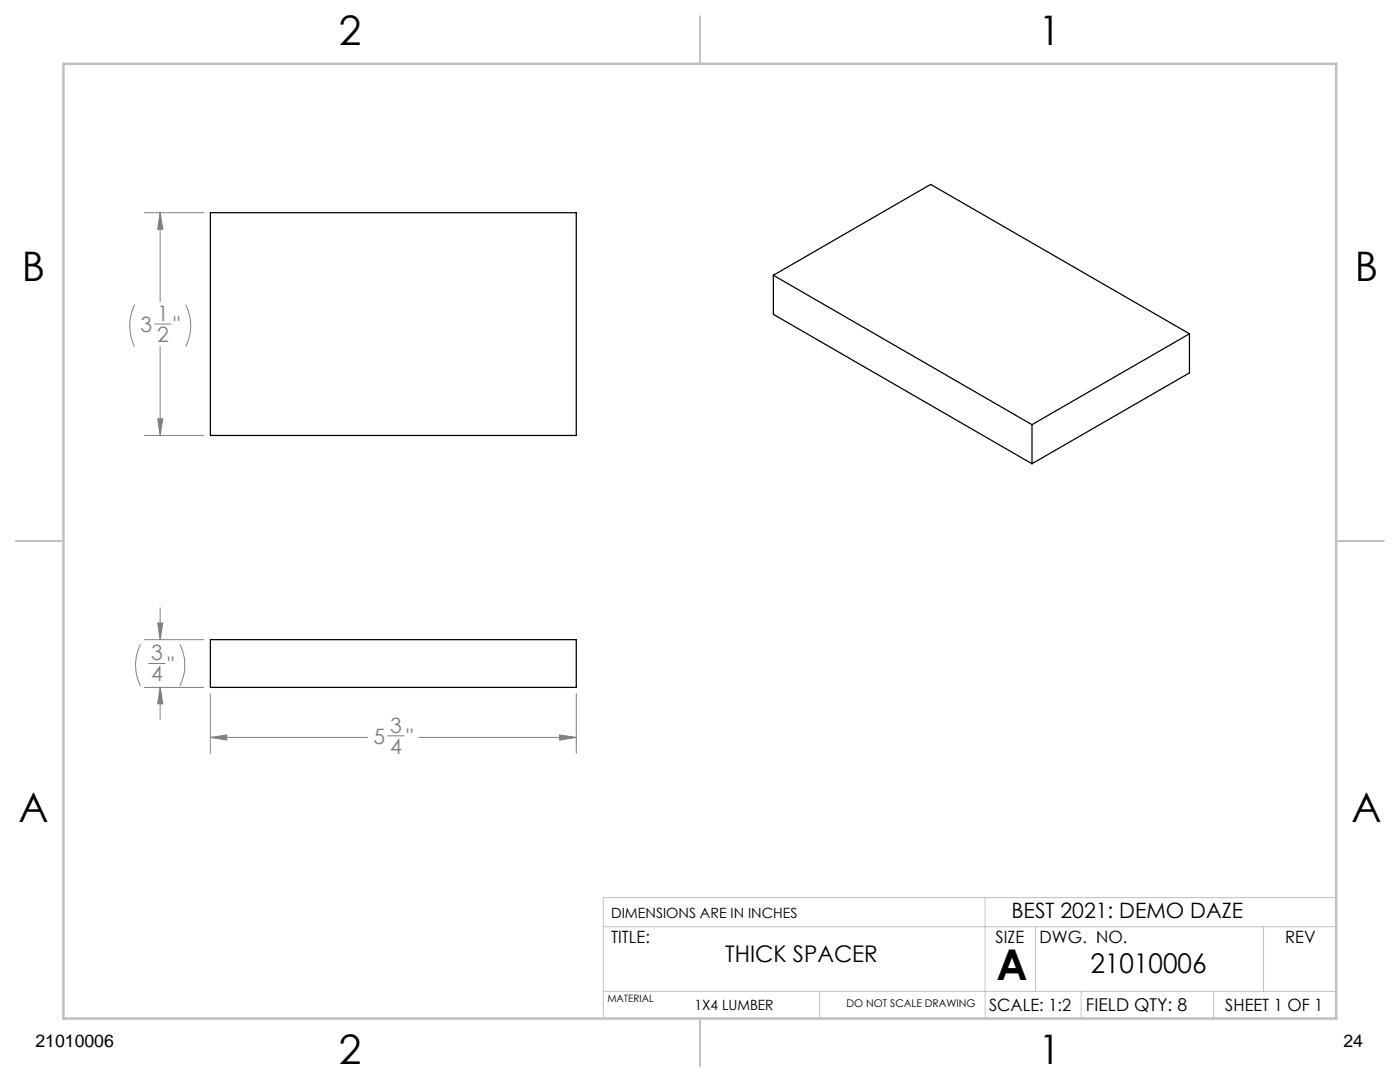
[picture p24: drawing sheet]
<svg xmlns="http://www.w3.org/2000/svg" width="279mm" height="216mm" viewBox="0 0 279 216" stroke-linecap="round" stroke-linejoin="round" font-family="sans-serif">
<defs><g id="words">
<text font-size="8.5" x="198.9" y="195.5">A</text>
<g font-size="8.1">
<text x="67.6" y="8.9">2</text>
<text x="207.3" y="8.9">1</text>
<text x="4.4" y="56.2">B</text>
<text x="270.4" y="56.2">B</text>
<text x="3.7" y="164.1">A</text>
<text x="269.7" y="164.1">A</text>
<text x="67.6" y="212.4">2</text>
<text x="207.3" y="212.4">1</text>
</g>
<text font-size="5.4" x="217.6" y="194.1">21010006</text>
<text font-size="4.6" x="144.7" y="191.9">THICK SPACER</text>
<g font-size="4.2" fill="#808080">
<text x="31.3" y="64">1</text>
<text x="28.1" y="66.3">3</text>
<text x="31.3" y="68.2">2</text>
<text x="34.6" y="66.3">&quot;</text>
<text x="30.2" y="131.7">3</text>
<text x="30.2" y="135.9">4</text>
<text x="33.4" y="134.1">&quot;</text>
<text x="74.6" y="148.5">5</text>
<text x="77.8" y="146.2">3</text>
<text x="81.1" y="148.5">&quot;</text>
<text x="77.8" y="150.4">4</text>
</g>
<text font-size="4.2" x="201.9" y="183.1">BEST 2021: DEMO DAZE</text>
<g font-size="3.5">
<text x="216.7" y="201.7">FIELD QTY: 8</text>
<text x="7.1" y="208.8">21010006</text>
<text x="268.1" y="208.8">24</text>
</g>
<g font-size="3.4">
<text x="122" y="188.1">TITLE:</text>
<text x="198.7" y="188.1">SIZE</text>
<text x="207.5" y="188.1">DWG. NO.</text>
<text x="256.5" y="188.2">REV</text>
<text x="197.4" y="201.7">SCALE: 1:2</text>
<text x="244.5" y="201.7">SHEET 1 OF 1</text>
</g>
<g font-size="2.8">
<text x="122" y="183.1">DIMENSIONS ARE IN INCHES</text>
<text x="138.6" y="201.4">1X4 LUMBER</text>
</g>
<text font-size="2.1" x="168.9" y="201">DO NOT SCALE DRAWING</text>
<text font-size="2" x="121.2" y="200">MATERIAL</text>
</g></defs>
<g fill="none" stroke="#808080" stroke-width=".2">
<path d="M28.8 42.4h11.9M32 42.4l.5 3.4h-1zM32 42.4v17.8M26.9 60.8a9.2 9.2 0 0 0 0 8.3M30.9 64.7h3.2M32 69.1v17.8M37.1 60.8a9.2 9.2 0 0 1 0 8.3M28.8 86.9h11.9M31.5 83.6h1l-.5 3.3zM28 128.6a9.2 9.2 0 0 0 0 8.3M28.8 127.6h11.9M28.8 137.2h11.9"/>
<path d="M29.7 132.4h3.2M31.5 124.3h1l-.5 3.3zM32 137.2l.5 3.2h-1zM32 121.3v6.3M32 137.2v6.3M35.9 128.6a9.6 9.6 0 0 1 0 8.3M42 138.4v11.9M115 138.4v11.9M42 147.1l3.3-.5v1.1zM42 147.1h31.4M77.4 146.8h3.2M83.6 147.1h31.4"/>
<path d="M111.7 146.6l3.3 .5-3.3 .6z"/>
</g>
<path d="M196.6 179.1v24.1M266.7 179.1h-146.3v24.1M120.4 197.8h146.3M120.4 184.9h146.3M163.6 197.8v5.4M206.7 184.9v12.9M215.8 197.8v5.4M242.2 197.8v5.4M252.2 184.9v12.9" fill="none" stroke="#c0c0c0" stroke-width=".2"/>
<path d="M139.7 3.2v9.5M3.1 107.9h9.6M266.7 107.9h9.5M139.7 203.2v9.6" fill="none" stroke="#c0c0c0" stroke-width=".25"/>
<path d="M12.7 12.7h254v190.5h-254z" fill="none" stroke="#c0c0c0" stroke-width=".5"/>
<path d="M111.7 146.6l3.3 .5-3.3 .6zM42 147.1l3.3-.5v1.1zM31.5 124.3h1l-.5 3.3zM32 137.2l.5 3.2h-1zM32 42.4l.5 3.4h-1zM31.5 83.6h1l-.5 3.3z" fill="#808080"/>
<path d="M42 42.4h73v44.5h-73zM154.3 54.9l31.4-18.1 51.7 29.8M154.3 54.9l51.7 29.8M154.3 54.9v7.8l51.7 29.8M237.4 66.6l-31.4 18.1M237.4 66.6v7.8l-31.4 18.1M206 84.7v7.8M42 127.6h73v9.6h-73z" fill="none" stroke="#000" stroke-width=".25"/>
<use href="#words"/>
</svg>
